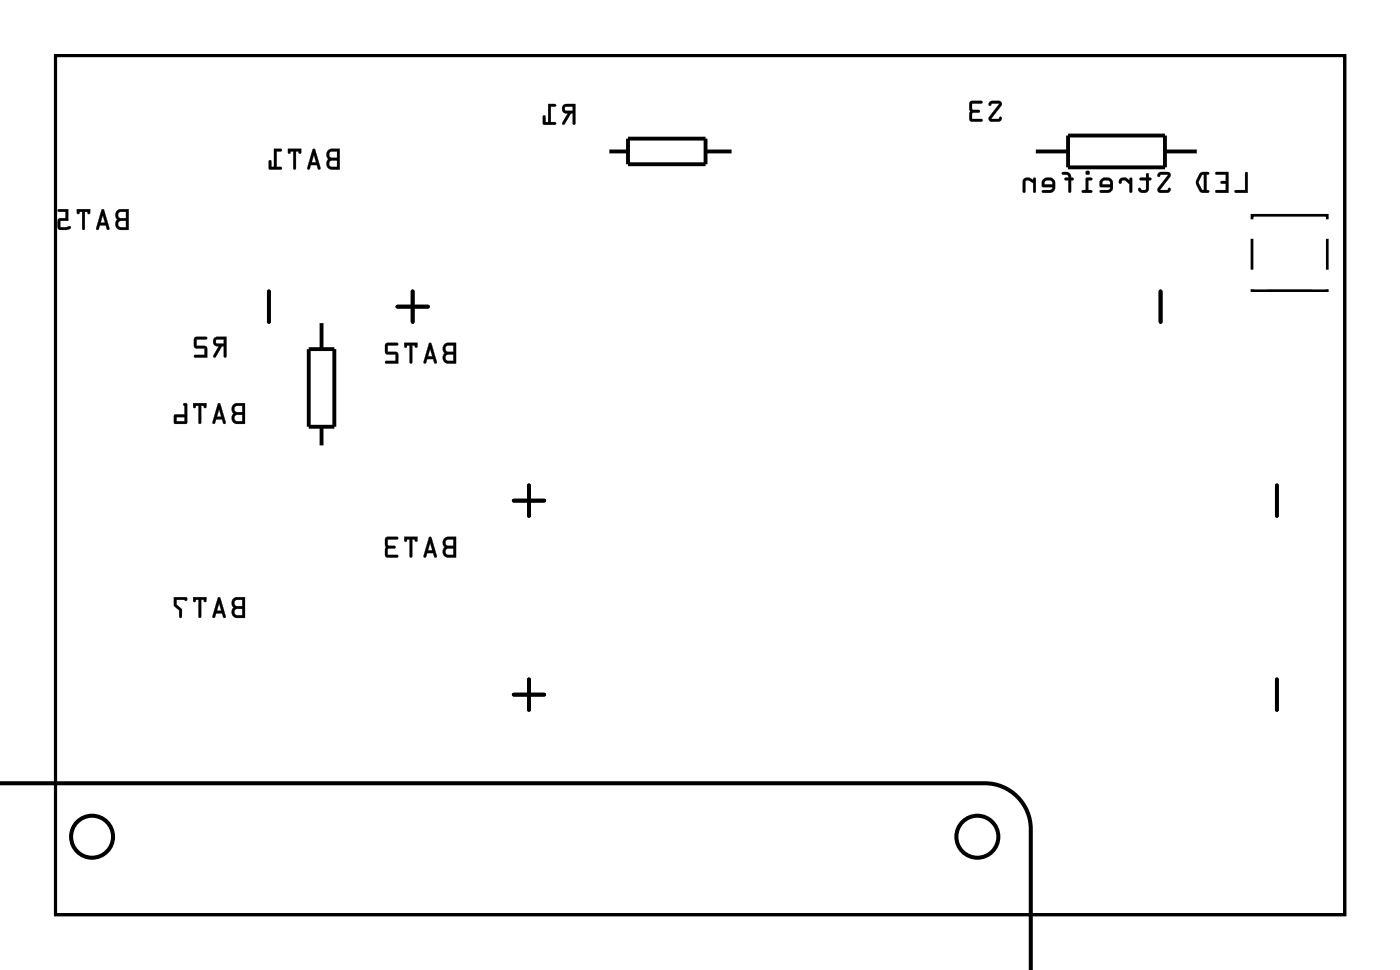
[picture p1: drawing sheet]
<svg xmlns="http://www.w3.org/2000/svg" width="92mm" height="63mm" viewBox="0 0 92 63" stroke-linecap="round" stroke-linejoin="round" font-family="sans-serif">
<path d="M3.6 3.6h84.5v56.3h-84.5z" fill="none" stroke="#000" stroke-width=".2"/>
<g fill="#000">
<path d="M7.7 13.8l-.1 .3 .1 .3-.1 .3a.36 .36 0 0 0 .3 .4h.5v-1.4h-.5zM7.8 14.5h.5v.4l-.5-.1zM7.8 13.9h.5v.4l-.5-.1zM6.7 13.7l-.4 1.3h.1l.1-.2h.4l.1 .2h.1h.1l-.4-1.2zM6.7 14.1l.2 .5h-.3zM5 13.7l.1 .3h.1v-.1h.2v1.1h.1l.1-1.1h.1l.1 .1h.1v-.3zM3.8 13.7v.2h.5v.4h-.5v.6l.2 .2h.3a.16 .16 0 0 0 .3-.1 .15 .15 0 0 0-.1-.2l-.5 .1v-.4h.5v-.8z"/>
<path d="M7.7 13.8l-.1 .3 .1 .3-.1 .3a.37 .37 0 0 0 .3 .4h.5v-1.4h-.5zM7.7 13.8l.2-.1h.5v1.4l-.5-.1a.39 .39 0 0 1-.3-.2 .39 .39 0 0 1 .1-.4l-.1-.3zM7.8 14.5h.5v.4l-.5-.1zM7.8 14.5v.3l.5 .1v-.4zM7.8 13.9h.5v.4l-.5-.1zM7.8 13.9v.3l.5 .1v-.4zM6.7 13.7l-.4 1.3h.1l.1-.2h.4l.1 .2 .1 .1 .1-.1-.4-1.2zM6.7 13.7l.1 .1 .4 1.2h-.1h-.1l-.1-.3h-.4l-.1 .3h-.1zM6.7 14.1l.2 .5h-.3zM6.7 14.1l-.1 .5h.3zM5 13.7v.2a.11 .11 0 0 0 .2 .1 .1 .1 0 0 0 0-.1h.2v1.1a.1 .1 0 0 0 .1 .1 .1 .1 0 0 0 .1-.1v-1.1h.1a.11 .11 0 0 0 .1 .1 .11 .11 0 0 0 .1 0v-.3zM5 13.7h.9l-.1 .3-.1-.1h-.1l-.1 1.1h-.1v-1.1h-.2l-.1 .1zM3.8 13.7v.2h.5v.4h-.5v.6l.2 .2 .6-.1a.1 .1 0 0 0 0-.1 .1 .1 0 0 0-.1-.1l-.5 .1v-.4h.5v-.8zM3.8 13.7h.7v.8h-.6v.4l.7-.1v.1v.1h-.6l-.2-.1v-.6h.5v-.4h-.5z"/>
<path d="M21.5 9.8l-.1 .4 .1 .2-.1 .3a.36 .36 0 0 0 .3 .4h.6v-1.4h-.6zM21.6 10.6l.5-.1v.4h-.5zM21.6 10l.5-.1v.4h-.5zM20.5 9.8l-.4 1.2 .2 .1 .1-.3h.4v.3h.1l.1-.1-.4-1.2zM20.6 10.1l.1 .5h-.3zM18.9 9.7v.4l.1-.1v-.1h.2v1.1l.1 .1 .1-1.2h.2v.1l.1 .1v-.4zM18 9.7v1.2h-.2v-.4h-.1l-.1 .5 .8 .1v-.2h-.3v-1h.3l.1-.1z"/>
<path d="M21.5 9.8l-.1 .4 .1 .2-.1 .3a.37 .37 0 0 0 .3 .4h.6v-1.4h-.6zM21.5 9.9l.2-.2h.6v1.4h-.6a.39 .39 0 0 1-.3-.3 .39 .39 0 0 1 .1-.4l-.1-.2zM21.6 10.6l.5-.1v.4h-.5zM21.6 10.6v.3h.5v-.4zM21.6 10l.5-.1v.4h-.5zM21.6 10v.3h.5v-.4zM20.5 9.7l-.4 1.3 .2 .1 .1-.3h.4v.3h.1l.1-.1-.3-1.2zM20.5 9.8h.1l.4 1.2-.1 .1-.1-.1v-.2h-.4l-.1 .3-.2-.1zM20.6 10.1l.1 .5h-.3zM20.6 10.1l-.2 .5h.3zM18.9 9.7v.3a.1 .1 0 0 0 .1 .1 .1 .1 0 0 0 0-.2h.2v1.1a.1 .1 0 0 0 .1 .1 .1 .1 0 0 0 .1-.1v-1.1h.1a.11 .11 0 0 0 .1 .2 .11 .11 0 0 0 .1-.1v-.3zM18.9 9.7h.8v.3l-.1-.1h-.2l-.1 1.2-.1-.1v-1.1h-.2l-.1 .1zM17.9 9.7l.1 1.2h-.2v-.3a.1 .1 0 0 0-.1-.1 .1 .1 0 0 0-.1 .1v.5h.8a.1 .1 0 0 0 .1-.1 .1 .1 0 0 0-.1-.1h-.3v-1h.3a.1 .1 0 0 0 .1-.1 .1 .1 0 0 0-.1-.1zM18 9.7l.5 .1-.1 .1h-.3v1h.3v.2l-.8-.1 .1-.5h.1v.4h.2z"/>
<path d="M36.9 6.9a.32 .32 0 0 0-.1 .4 .32 .32 0 0 0 .4 .1l-.4 .7 .2 .1 .4-.8h.1v.7l.1 .1 .1-1.4zM37 7h.5v.3l-.4-.1zM35.9 6.8v1.2h-.2v-.4h-.1v.5l.8 .1v-.2h-.3v-1h.3v-.1z"/>
<path d="M36.9 6.9a.32 .32 0 0 0-.1 .4 .32 .32 0 0 0 .4 .1l-.4 .6a.11 .11 0 0 0 .1 .2 .1 .1 0 0 0 .1-.1l.4-.7h.1v.7a.1 .1 0 0 0 .1 .1 .1 .1 0 0 0 .1-.1v-1.3h-.6zM36.9 6.9l.8-.1-.1 1.4-.1-.1v-.7h-.1l-.4 .7h-.2l.4-.7a.31 .31 0 0 1-.3-.1 .31 .31 0 0 1 0-.4zM37 7h.5v.3l-.4-.1zM37 7l.1 .3h.4v-.3zM35.9 6.8v1.2h-.2l.1-.4a.1 .1 0 0 0-.1-.1 .1 .1 0 0 0-.1 .1v.5l.7 .1a.1 .1 0 0 0 .1-.1 .1 .1 0 0 0-.1-.1h-.2v-1h.2a.1 .1 0 0 0 .1-.1 .1 .1 0 0 0-.1-.1zM35.9 6.8l.5 .1v.1h-.3v1h.3v.2l-.8-.1v-.5h.1v.4h.2z"/>
<path d="M64.8 6.7v.1v.1l.2-.1h.5l-.7 .8v.2l.2 .2 .5-.1 .1-.1v-.2l-.2 .2h-.5l.7-.9v-.2l-.2-.1zM63.6 6.7l-.1 1.2 .2 .1h.6v-.2h-.6v-.4h.4l.1-.1-.1-.1h-.4v-.4h.6l.1-.1z"/>
<path d="M64.8 6.7v.1a.13 .13 0 0 0 .1 .1 .13 .13 0 0 0 .1-.1h.5l-.7 .8v.3l.7 .1 .1-.3a.13 .13 0 0 0-.1 0 .13 .13 0 0 0-.1 .1h-.5l.7-.9a.21 .21 0 0 0 0-.2 .21 .21 0 0 0-.2-.1zM64.8 6.7l.6-.1a.2 .2 0 0 1 .2 .3l-.7 .9h.5l.1-.1 .1 .1-.1 .1-.5 .1a.19 .19 0 0 1-.2-.2 .19 .19 0 0 1 0-.1l.7-.9h-.5l-.2 .1zM63.6 6.7l-.1 1.2 .2 .1h.6a.1 .1 0 0 0 .1-.1 .1 .1 0 0 0-.1-.1h-.6v-.4h.4a.1 .1 0 0 0 .1-.1 .1 .1 0 0 0-.1-.1h-.4v-.4h.6a.1 .1 0 0 0 .1-.1 .1 .1 0 0 0-.1-.1zM63.6 6.7h.8l-.1 .1h-.6v.4h.4l.1 .1-.1 .1h-.4v.4h.6v.2h-.6l-.2-.1z"/>
<path d="M81.6 11.3v1.1l-.7 .1v.1h.8v-1.3zM79.6 11.3l.1 .1h.6v.5h-.3v.1h.3v.4h-.6l-.1 .2h.9v-1.3zM78.6 11.3a.81 .81 0 0 0 0 1.2l.5 .1 .1-.1-.1-.1v-1h.1v-.1h-.4zM78.8 11.4h.1v1h-.2l-.2-.5zM75.9 11.3l-.1 .2 .1 .1 .2-.2 .4 .1-.6 .8-.1 .2 .2 .1h.6l.1-.1-.1-.2-.1 .1h-.5l.7-.8v-.2l-.2-.1zM74.7 11.7v.1h.4v.6h-.3l-.1-.1-.1 .1a.35 .35 0 0 0 .3 .3 .35 .35 0 0 0 .4-.3v-.6l.1-.1-.1-.1-.1-.2h-.1v.2zM73.4 11.7l-.1 .2a.1 .1 0 0 0 .1 .1 .1 .1 0 0 0 .1-.1l.2-.1 .3 .3v.5h.1v-.9h-.1v.1l-.2-.2zM72.1 11.7l-.1 .2 .1 .3 .6 .1-.1 .1-.5 .1v.1h.6l.2-.3v-.5l-.3-.2h-.3zM72.3 11.9l.3-.1 .1 .3h-.5zM71.2 11.7l-.1 .7-.2 .1v.1h.6v-.1l-.2-.1v-.6h.2l.1-.1zM71.1 11.3a.15 .15 0 0 0 .3 0 .15 .15 0 0 0-.3 0zM69.6 11.3v.1l.4 .1v.1h-.2l-.1 .1 .3 .1v.7l.1 .1 .1-.1v-.7l.1-.1-.1-.1a.39 .39 0 0 0-.6-.3zM68.3 11.7v.2v.3l.6 .1-.1 .1-.5 .1v.1h.7l.1-.3v-.5l-.3-.2h-.3zM68.5 11.9l.3-.1 .1 .3h-.5zM67.1 11.7l-.1 .2v.7h.2v-.7l.1-.1 .4 .2v.6h.1v-.9h-.1v.1l-.3-.2z"/>
<path d="M81.6 11.3v1.1h-.6a.1 .1 0 0 0-.1 .1 .1 .1 0 0 0 .1 .1h.8v-1.3zM81.6 11.3h.1v1.3h-.8v-.1h.7zM79.6 11.3l.1 .1h.6v.5l-.2-.1a.1 .1 0 0 0-.1 .1 .1 .1 0 0 0 .1 .1h.2v.4h-.6a.1 .1 0 0 0-.1 .1 .1 .1 0 0 0 .1 .1h.8v-1.4zM79.6 11.3h.9v1.3h-.9l.1-.1h.6v-.5h-.3v-.1h.3v-.5h-.6zM78.6 11.3l-.2 .5v.3l.3 .5h.4a.1 .1 0 0 0 .1-.1 .1 .1 0 0 0-.1-.1v-1a.1 .1 0 0 0 .1-.1 .1 .1 0 0 0-.1-.1zM78.6 11.4l.2-.1h.4v.1h-.2v1.1h.2v.1h-.5l-.3-.5v-.3zM78.8 11.5l.1-.1v1h-.2l-.2-.5zM78.8 11.4l-.3 .5 .2 .5 .2 .1v-1.1zM75.9 11.3l-.1 .2a.13 .13 0 0 0 .2 .1 .13 .13 0 0 0 .1-.2l.4 .1-.6 .8v.3h.7l.1-.2a.13 .13 0 0 0-.1-.1 .13 .13 0 0 0-.1 .1h-.5l.7-.8a.21 .21 0 0 0 0-.2 .21 .21 0 0 0-.2-.2zM75.9 11.3h.6a.2 .2 0 0 1 .2 .3l-.7 .8 .5 .1 .1-.2 .1 .2-.2 .1h-.5a.19 .19 0 0 1-.1-.1 .19 .19 0 0 1 0-.2l.6-.8-.4-.1-.2 .2zM74.7 11.6v.2h.4v.6h-.3l-.1-.1h-.1a.21 .21 0 0 0 0 .3 .21 .21 0 0 0 .2 0h.3l.2-.1v-.7a.1 .1 0 0 0 .1-.1 .1 .1 0 0 0-.1-.1v-.2a.1 .1 0 0 0-.1-.1 .1 .1 0 0 0-.1 .1v.2zM74.7 11.7l.4-.1v-.2h.1l.1 .2 .1 .1-.1 .1v.6a.37 .37 0 0 1-.4 .2 .37 .37 0 0 1-.3-.2l.1-.1 .1 .1 .2 .1 .1-.1v-.6h-.4zM73.4 11.7l-.1 .2a.11 .11 0 0 0 .1 .1 .11 .11 0 0 0 .1-.1l.2-.1 .3 .3v.4a.1 .1 0 0 0 .1 .1 .1 .1 0 0 0 .1-.1v-.8a.1 .1 0 0 0-.1-.1 .1 .1 0 0 0-.1 .1v.1l-.2-.2zM73.4 11.7l.4-.1 .2 .2v-.1h.1v.9h-.1v-.5l-.3-.3h-.2l-.1 .2zM72.1 11.7l-.1 .2 .1 .3 .6 .1-.1 .1h-.5a.1 .1 0 0 0-.1 .1 .1 .1 0 0 0 .1 .1h.5l.2-.1 .1-.1v-.5l-.2-.3h-.4zM72.2 11.7l.4-.1 .3 .2v.5l-.2 .3h-.6v-.1l.5-.1 .1-.1v-.1h-.6v-.3zM72.3 11.9l.3-.1 .1 .3h-.5zM72.3 11.8l-.1 .3h.5l-.1-.3zM71.1 11.6v.8h-.1a.1 .1 0 0 0-.1 .1 .1 .1 0 0 0 .1 .1h.5a.1 .1 0 0 0 .1-.1 .1 .1 0 0 0-.1-.1h-.2v-.6h.2a.1 .1 0 0 0 .1-.1 .1 .1 0 0 0-.1-.1zM71.2 11.7h.3v.1h-.2v.7h.2v.1h-.6v-.1h.2zM71.1 11.3a.15 .15 0 0 0 .3 0 .15 .15 0 0 0-.3 0zM71.1 11.3a.15 .15 0 0 1 .3 0 .15 .15 0 0 1-.3 0zM69.6 11.3v.1l.4 .1v.1h-.2a.1 .1 0 0 0-.1 .1 .1 .1 0 0 0 .1 .1h.2v.7a.1 .1 0 0 0 .1 .1 .1 .1 0 0 0 .1-.1v-.7h.1a.1 .1 0 0 0 .1-.1 .1 .1 0 0 0-.1-.1h-.1a.39 .39 0 0 0-.6-.3zM69.6 11.3a.38 .38 0 0 1 .6 .3l.1 .1-.1 .1v.7l-.1 .1-.1-.1v-.7l-.3-.1 .3-.1v-.1l-.4-.1zM68.3 11.7l-.1 .2 .1 .3 .6 .1-.1 .1h-.5a.1 .1 0 0 0-.1 .1 .1 .1 0 0 0 .1 .1h.5l.2-.1 .1-.1v-.5l-.2-.3h-.4zM68.4 11.7l.4-.1 .3 .2v.5l-.1 .3h-.7v-.1l.5-.1 .2-.1v-.1h-.7v-.3zM68.5 11.9l.3-.1 .1 .3h-.5zM68.5 11.8l-.1 .3h.6l-.2-.3zM67.1 11.7l-.1 .2v.6a.1 .1 0 0 0 .1 .1 .1 .1 0 0 0 .1-.1v-.6l.2-.1 .3 .2v.5a.1 .1 0 0 0 .1 .1 .1 .1 0 0 0 .1-.1v-.8a.11 .11 0 0 0-.2-.1 .1 .1 0 0 0 0 .2l-.3-.2zM67.1 11.7l.3-.1 .3 .2v-.1h.1v.9h-.1v-.6l-.3-.2-.2 .1v.7h-.2v-.7z"/>
<path d="M3.6 3.6v56.3h84.5v-56.3zM3.6 3.6h84.5v56.3h-84.5z"/>
<path d="M14 22.1a.32 .32 0 0 0 0 .4 .32 .32 0 0 0 .3 .2l-.3 .7h.1l.4-.7h.2v.6l.1 .1v-1.4zM14.2 22.2h.5v.3h-.5zM12.8 22.1l-.1 .6 .2 .1h.5v.4h-.6l-.1 .2h.9l-.1-.7-.6-.1v-.4h.6l.1-.1z"/>
<path d="M14 22.1a.32 .32 0 0 0 0 .4 .32 .32 0 0 0 .3 .2l-.3 .6a.1 .1 0 0 0 0 .1 .1 .1 0 0 0 .1 0l.4-.7h.2v.6a.1 .1 0 0 0 0 .1 .1 .1 0 0 0 .1-.1v-1.3h-.6zM14.1 22.1l.7-.1v1.4l-.1-.1v-.6h-.2l-.4 .7h-.1l.3-.7a.31 .31 0 0 1-.3-.2 .31 .31 0 0 1 .1-.4zM14.2 22.3l.5-.1v.3h-.5zM14.2 22.2v.3h.5v-.3zM12.8 22.1v.7h.6v.4h-.6a.1 .1 0 0 0-.1 .1 .1 .1 0 0 0 .1 .1h.8l-.1-.7-.6-.1v-.4h.6a.1 .1 0 0 0 .1-.1 .1 .1 0 0 0-.1-.1zM12.8 22.1h.8l-.1 .1h-.6v.4l.6 .1 .1 .7h-.9l.1-.2h.6v-.4h-.5l-.2-.1z"/>
<path d="M15.3 26.5l-.1 .3 .1 .3-.1 .3a.36 .36 0 0 0 .3 .4h.6v-1.4h-.6zM15.4 27.2h.5v.4l-.5-.1zM15.4 26.6h.5v.4l-.5-.1zM14.3 26.4l-.4 1.3h.2l.1-.2h.3l.1 .2h.1h.1l-.4-1.2zM14.4 26.8l.1 .5h-.3zM12.7 26.4v.3h.1v-.1h.2v1.1h.1l.1-1.1h.1l.1 .1h.1v-.3zM12 26.4l.1 .7-.7 .1v.5h.9v-1.2l-.1-.1zM11.6 27.3h.5v.3h-.5z"/>
<path d="M15.3 26.5l-.1 .3 .1 .3-.1 .3a.37 .37 0 0 0 .3 .4h.6v-1.4h-.6zM15.3 26.5l.2-.1h.6v1.4l-.6-.1a.39 .39 0 0 1-.3-.2 .39 .39 0 0 1 .1-.4l-.1-.3zM15.4 27.2h.5v.4l-.5-.1zM15.4 27.2v.3l.5 .1v-.4zM15.4 26.6h.5v.4l-.5-.1zM15.4 26.6v.3l.5 .1v-.4zM14.3 26.4l-.4 1.3h.2l.1-.2h.3l.1 .2 .1 .1 .1-.1-.4-1.2zM14.3 26.4l.1 .1 .4 1.2h-.1h-.1v-.3h-.4l-.1 .3h-.2zM14.3 26.8l.2 .5h-.3zM14.4 26.8l-.2 .5h.3zM12.6 26.4v.2a.11 .11 0 0 0 .2 .1 .1 .1 0 0 0 0-.1h.2v1.1a.1 .1 0 0 0 .1 .1 .1 .1 0 0 0 .1-.1v-1.1h.1a.11 .11 0 0 0 .1 .1 .11 .11 0 0 0 .1 0v-.3zM12.7 26.4h.8v.3l-.1-.1h-.2l-.1 1.1h-.1v-1.1h-.2l-.1 .1zM12 26.4l.1 .7-.7 .1v.6l.9-.1v-1.2l-.1-.1zM12 26.4l.3 .1-.1 1.2h-.7l-.1-.5 .7-.1zM11.6 27.3h.5v.3h-.5zM11.6 27.3v.3h.5v-.3z"/>
<path d="M29.1 22.5l-.1 .4 .1 .2-.1 .3a.36 .36 0 0 0 .4 .4h.5v-1.4h-.5zM29.2 23.3l.5-.1v.4h-.5zM29.2 22.7l.5-.1v.4h-.5zM28.1 22.5l-.3 1.2 .1 .1 .1-.3h.4l.1 .3h.1v-.1l-.3-1.2zM28.2 22.8l.1 .5h-.3zM26.5 22.4v.4l.1-.1 .1-.1h.1v1.1l.2 .1v-1.2h.2v.1l.1 .1 .1-.4zM25.3 22.5l-.1 .6 .2 .1h.5v.4h-.6l-.1 .1 .9 .1-.1-.7-.6-.1v-.4h.6l.1-.1z"/>
<path d="M29.1 35.2l-.1 .4 .1 .2-.1 .3a.36 .36 0 0 0 .4 .4h.5v-1.4h-.5zM29.2 36l.5-.1v.4h-.5zM29.2 35.4l.5-.1v.4h-.5zM28.1 35.2l-.3 1.2 .1 .1 .1-.3h.4l.1 .3h.1v-.1l-.3-1.2zM28.2 35.5l.1 .5h-.3zM26.5 35.1v.4l.1-.1 .1-.1h.1v1.1l.2 .1v-1.2h.2v.1l.1 .1 .1-.4zM25.3 35.2l-.1 1.2 .2 .1h.6v-.2h-.6v-.4h.5v-.1v-.1h-.5v-.4h.6l.1-.1z"/>
<path d="M29.1 22.5l-.1 .4 .1 .2-.1 .3a.37 .37 0 0 0 .4 .4h.5v-1.4h-.5zM29.1 22.6l.3-.2h.5v1.4h-.5a.39 .39 0 0 1-.4-.3 .39 .39 0 0 1 .1-.4l-.1-.2zM29.2 23.3l.5-.1v.4h-.5zM29.2 23.3v.3h.5v-.4zM29.2 22.7l.5-.1v.4h-.5zM29.2 22.7v.3h.5v-.4zM28.1 22.4l-.4 1.3 .2 .1 .1-.3h.4l.1 .3h.1v-.1l-.3-1.2zM28.1 22.5h.2l.3 1.2v.1l-.2-.1v-.2h-.4l-.1 .3-.2-.1zM28.2 22.8l.1 .5h-.3zM28.2 22.8l-.2 .5h.3zM26.5 22.4v.3a.1 .1 0 0 0 .1 .1 .11 .11 0 0 0 .1-.2h.1v1.1a.1 .1 0 0 0 .1 .1 .1 .1 0 0 0 .1-.1v-1.1h.2a.11 .11 0 0 0 0 .2 .11 .11 0 0 0 .2-.1v-.3zM26.5 22.4h.9l-.1 .3-.1-.1h-.2v1.2l-.2-.1v-1.1h-.1l-.2 .1zM25.3 22.5v.7h.6v.4h-.6a.1 .1 0 0 0-.1 .1 .1 .1 0 0 0 .1 .1h.8l-.1-.7-.6-.1v-.4h.6a.1 .1 0 0 0 .1-.1 .1 .1 0 0 0-.1-.1zM25.3 22.5h.8l-.1 .1h-.6v.4l.6 .1 .1 .7-.9-.1 .1-.1h.6v-.4h-.5l-.2-.1z"/>
<path d="M29.1 35.2l-.1 .4 .1 .2-.1 .3a.37 .37 0 0 0 .4 .4h.5v-1.4h-.5zM29.1 35.3l.3-.2h.5v1.4h-.5a.39 .39 0 0 1-.4-.3 .39 .39 0 0 1 .1-.4l-.1-.2zM29.2 36l.5-.1v.4h-.5zM29.2 36v.3h.5v-.4zM29.2 35.4l.5-.1v.4h-.5zM29.2 35.4v.3h.5v-.4zM28.1 35.1l-.4 1.3 .2 .1 .1-.3h.4l.1 .3h.1v-.1l-.3-1.2zM28.1 35.2h.2l.3 1.2v.1l-.2-.1v-.2h-.4l-.1 .3-.2-.1zM28.2 35.5l.1 .5h-.3zM28.2 35.5l-.2 .5h.3zM26.5 35.1v.3a.1 .1 0 0 0 .1 .1 .11 .11 0 0 0 .1-.2h.1v1.1a.1 .1 0 0 0 .1 .1 .1 .1 0 0 0 .1-.1v-1.1h.2a.11 .11 0 0 0 0 .2 .11 .11 0 0 0 .2-.1v-.3zM26.5 35.1h.9l-.1 .3-.1-.1h-.2v1.2l-.2-.1v-1.1h-.1l-.2 .1zM25.3 35.2l-.1 1.2 .2 .1h.6a.1 .1 0 0 0 .1-.1 .1 .1 0 0 0-.1-.1h-.6v-.4h.4a.1 .1 0 0 0 .1-.1 .1 .1 0 0 0-.1-.1h-.4v-.4h.6a.1 .1 0 0 0 .1-.1 .1 .1 0 0 0-.1-.1zM25.3 35.2h.8l-.1 .1h-.6v.4h.5v.1v.1h-.5v.4h.6v.2h-.6l-.2-.1z"/>
<path d="M15.3 39.2l-.1 .3 .1 .3-.1 .3a.36 .36 0 0 0 .3 .4h.6v-1.4h-.6zM15.4 39.9h.5v.4l-.5-.1zM15.4 39.3h.5v.4l-.5-.1zM14.3 39.1l-.4 1.3h.2l.1-.2h.3l.1 .2h.1h.1l-.4-1.2zM14.4 39.5l.1 .5h-.3zM12.7 39.1v.3h.1v-.1h.2v1.1h.1l.1-1.1h.1l.1 .1h.1v-.3zM11.4 39.1v.6l.3 .3v.4h.2v-.5l-.3-.3v-.3h.5h.1l.1-.2z"/>
<path d="M15.3 39.2l-.1 .3 .1 .3-.1 .3a.37 .37 0 0 0 .3 .4h.6v-1.4h-.6zM15.3 39.2l.2-.1h.6v1.4l-.6-.1a.39 .39 0 0 1-.3-.2 .39 .39 0 0 1 .1-.4l-.1-.3zM15.4 39.9h.5v.4l-.5-.1zM15.4 39.9v.3l.5 .1v-.4zM15.4 39.3h.5v.4l-.5-.1zM15.4 39.3v.3l.5 .1v-.4zM14.3 39.1l-.4 1.3h.2l.1-.2h.3l.1 .2 .1 .1 .1-.1-.4-1.2zM14.3 39.1l.1 .1 .4 1.2h-.1h-.1v-.3h-.4l-.1 .3h-.2zM14.3 39.5l.2 .5h-.3zM14.4 39.5l-.2 .5h.3zM12.6 39.1v.2a.11 .11 0 0 0 .2 .1 .1 .1 0 0 0 0-.1h.2v1.1a.1 .1 0 0 0 .1 .1 .1 .1 0 0 0 .1-.1v-1.1h.1a.11 .11 0 0 0 .1 .1 .11 .11 0 0 0 .1 0v-.3zM12.7 39.1h.8v.3l-.1-.1h-.2l-.1 1.1h-.1v-1.1h-.2l-.1 .1zM11.4 39.1v.6l.3 .3v.4a.1 .1 0 0 0 .1 .1 .1 .1 0 0 0 .1-.1v-.5l-.3-.3v-.3h.5h.1l.1-.2zM11.4 39.1h.8v.2h-.1h-.5v.3l.3 .3v.5h-.1v-.4l-.4-.3z"/>
</g>
<g fill="none" stroke="#000" stroke-width=".25">
<path d="M17.6 19.1v2M27 19.1v2M39.8 9.9h1.3M41.1 9.1h5.1v1.7h-5.1zM46.2 9.9h1.9M67.7 9.9h2.3M70 8.9h6.3v2.1h-6.3zM76 19.1v2M76.3 9.9h2.2M20.2 22.9h1.7v5h-1.7zM21.1 21v1.9M21.1 27.9v1.4"/>
<path d="M26 20.1h2M33.7 32.8h2M34.7 31.8v2M83.7 31.8v2M33.7 45.5h2M34.7 44.5v2M83.7 44.5v2"/>
</g>
<g fill="none" stroke="#000" stroke-width=".26">
<path d="M0 51.3h64.5a3 3 0 0 1 3 3v9.2"/>
<circle cx="6" cy="54.8" r="1.38"/>
<circle cx="64" cy="54.8" r="1.38"/>
</g>
<path d="M82 14.1h5v4.9h-5z" fill="none" stroke="#000" stroke-width=".18"/>
<circle cx="21.1" cy="20.1" r=".7" fill="#fff"/>
<circle cx="21.1" cy="20.1" r=".7" fill="none" stroke="#fff" stroke-width=".76" stroke-linecap="butt"/>
<circle cx="21.1" cy="30.2" r=".7" fill="#fff"/>
<circle cx="21.1" cy="30.2" r=".7" fill="none" stroke="#fff" stroke-width=".76" stroke-linecap="butt"/>
<circle cx="59.2" cy="55.6" r=".74" fill="#fff"/>
<circle cx="59.2" cy="55.6" r=".74" fill="none" stroke="#fff" stroke-width=".25"/>
<circle cx="56.6" cy="55.6" r=".74" fill="#fff"/>
<circle cx="56.6" cy="55.6" r=".74" fill="none" stroke="#fff" stroke-width=".25"/>
<circle cx="54.1" cy="55.6" r=".74" fill="#fff"/>
<circle cx="54.1" cy="55.6" r=".74" fill="none" stroke="#fff" stroke-width=".25"/>
<circle cx="51.5" cy="55.6" r=".74" fill="#fff"/>
<circle cx="51.5" cy="55.6" r=".74" fill="none" stroke="#fff" stroke-width=".25"/>
<circle cx="49" cy="55.6" r=".74" fill="#fff"/>
<circle cx="49" cy="55.6" r=".74" fill="none" stroke="#fff" stroke-width=".25"/>
<circle cx="46.5" cy="55.6" r=".74" fill="#fff"/>
<circle cx="46.5" cy="55.6" r=".74" fill="none" stroke="#fff" stroke-width=".25"/>
<circle cx="43.9" cy="55.6" r=".74" fill="#fff"/>
<circle cx="43.9" cy="55.6" r=".74" fill="none" stroke="#fff" stroke-width=".25"/>
<circle cx="41.4" cy="55.6" r=".74" fill="#fff"/>
<circle cx="41.4" cy="55.6" r=".74" fill="none" stroke="#fff" stroke-width=".25"/>
<circle cx="38.8" cy="55.6" r=".74" fill="#fff"/>
<circle cx="38.8" cy="55.6" r=".74" fill="none" stroke="#fff" stroke-width=".25"/>
<circle cx="36.3" cy="55.6" r=".74" fill="#fff"/>
<circle cx="36.3" cy="55.6" r=".74" fill="none" stroke="#fff" stroke-width=".25"/>
<circle cx="33.8" cy="55.6" r=".74" fill="#fff"/>
<circle cx="33.8" cy="55.6" r=".74" fill="none" stroke="#fff" stroke-width=".25"/>
<circle cx="31.2" cy="55.6" r=".74" fill="#fff"/>
<circle cx="31.2" cy="55.6" r=".74" fill="none" stroke="#fff" stroke-width=".25"/>
<circle cx="28.7" cy="55.6" r=".74" fill="#fff"/>
<circle cx="28.7" cy="55.6" r=".74" fill="none" stroke="#fff" stroke-width=".25"/>
<circle cx="26.1" cy="55.6" r=".74" fill="#fff"/>
<circle cx="26.1" cy="55.6" r=".74" fill="none" stroke="#fff" stroke-width=".25"/>
<circle cx="23.6" cy="55.6" r=".74" fill="#fff"/>
<circle cx="23.6" cy="55.6" r=".74" fill="none" stroke="#fff" stroke-width=".25"/>
<circle cx="21.1" cy="55.6" r=".74" fill="#fff"/>
<circle cx="21.1" cy="55.6" r=".74" fill="none" stroke="#fff" stroke-width=".25"/>
<circle cx="18.5" cy="55.6" r=".74" fill="#fff"/>
<circle cx="18.5" cy="55.6" r=".74" fill="none" stroke="#fff" stroke-width=".25"/>
<circle cx="16" cy="55.6" r=".74" fill="#fff"/>
<circle cx="16" cy="55.6" r=".74" fill="none" stroke="#fff" stroke-width=".25"/>
<circle cx="13.4" cy="55.6" r=".74" fill="#fff"/>
<circle cx="13.4" cy="55.6" r=".74" fill="none" stroke="#fff" stroke-width=".25"/>
<circle cx="10.9" cy="55.6" r=".74" fill="#fff"/>
<circle cx="10.9" cy="55.6" r=".74" fill="none" stroke="#fff" stroke-width=".25"/>
<circle cx="10.9" cy="53.1" r=".74" fill="#fff"/>
<circle cx="10.9" cy="53.1" r=".74" fill="none" stroke="#fff" stroke-width=".25"/>
<circle cx="13.4" cy="53.1" r=".74" fill="#fff"/>
<circle cx="13.4" cy="53.1" r=".74" fill="none" stroke="#fff" stroke-width=".25"/>
<circle cx="16" cy="53.1" r=".74" fill="#fff"/>
<circle cx="16" cy="53.1" r=".74" fill="none" stroke="#fff" stroke-width=".25"/>
<circle cx="18.5" cy="53.1" r=".74" fill="#fff"/>
<circle cx="18.5" cy="53.1" r=".74" fill="none" stroke="#fff" stroke-width=".25"/>
<circle cx="21.1" cy="53.1" r=".74" fill="#fff"/>
<circle cx="21.1" cy="53.1" r=".74" fill="none" stroke="#fff" stroke-width=".25"/>
<circle cx="23.6" cy="53.1" r=".74" fill="#fff"/>
<circle cx="23.6" cy="53.1" r=".74" fill="none" stroke="#fff" stroke-width=".25"/>
<circle cx="26.1" cy="53.1" r=".74" fill="#fff"/>
<circle cx="26.1" cy="53.1" r=".74" fill="none" stroke="#fff" stroke-width=".25"/>
<circle cx="28.7" cy="53.1" r=".74" fill="#fff"/>
<circle cx="28.7" cy="53.1" r=".74" fill="none" stroke="#fff" stroke-width=".25"/>
<circle cx="31.2" cy="53.1" r=".74" fill="#fff"/>
<circle cx="31.2" cy="53.1" r=".74" fill="none" stroke="#fff" stroke-width=".25"/>
<circle cx="33.8" cy="53.1" r=".74" fill="#fff"/>
<circle cx="33.8" cy="53.1" r=".74" fill="none" stroke="#fff" stroke-width=".25"/>
<circle cx="36.3" cy="53.1" r=".74" fill="#fff"/>
<circle cx="36.3" cy="53.1" r=".74" fill="none" stroke="#fff" stroke-width=".25"/>
<circle cx="38.8" cy="53.1" r=".74" fill="#fff"/>
<circle cx="38.8" cy="53.1" r=".74" fill="none" stroke="#fff" stroke-width=".25"/>
<circle cx="41.4" cy="53.1" r=".74" fill="#fff"/>
<circle cx="41.4" cy="53.1" r=".74" fill="none" stroke="#fff" stroke-width=".25"/>
<circle cx="43.9" cy="53.1" r=".74" fill="#fff"/>
<circle cx="43.9" cy="53.1" r=".74" fill="none" stroke="#fff" stroke-width=".25"/>
<circle cx="46.5" cy="53.1" r=".74" fill="#fff"/>
<circle cx="46.5" cy="53.1" r=".74" fill="none" stroke="#fff" stroke-width=".25"/>
<circle cx="49" cy="53.1" r=".74" fill="#fff"/>
<circle cx="49" cy="53.1" r=".74" fill="none" stroke="#fff" stroke-width=".25"/>
<circle cx="51.5" cy="53.1" r=".74" fill="#fff"/>
<circle cx="51.5" cy="53.1" r=".74" fill="none" stroke="#fff" stroke-width=".25"/>
<circle cx="54.1" cy="53.1" r=".74" fill="#fff"/>
<circle cx="54.1" cy="53.1" r=".74" fill="none" stroke="#fff" stroke-width=".25"/>
<circle cx="56.6" cy="53.1" r=".74" fill="#fff"/>
<circle cx="56.6" cy="53.1" r=".74" fill="none" stroke="#fff" stroke-width=".25"/>
<circle cx="59.2" cy="53.1" r=".74" fill="#fff"/>
<circle cx="59.2" cy="53.1" r=".74" fill="none" stroke="#fff" stroke-width=".25"/>
<circle cx="49" cy="9.9" r=".7" fill="#fff"/>
<circle cx="49" cy="9.9" r=".7" fill="none" stroke="#fff" stroke-width=".76" stroke-linecap="butt"/>
<circle cx="38.8" cy="9.9" r=".7" fill="#fff"/>
<circle cx="38.8" cy="9.9" r=".7" fill="none" stroke="#fff" stroke-width=".76" stroke-linecap="butt"/>
<circle cx="78.5" cy="20.1" r=".87" fill="#fff"/>
<circle cx="78.5" cy="20.1" r=".87" fill="none" stroke="#fff" stroke-width=".82" stroke-linecap="butt"/>
<circle cx="23.6" cy="20.1" r=".87" fill="#fff"/>
<circle cx="23.6" cy="20.1" r=".87" fill="none" stroke="#fff" stroke-width=".82" stroke-linecap="butt"/>
<circle cx="33.8" cy="20.1" r="1.59" fill="#fff"/>
<circle cx="33.8" cy="20.1" r="1.59" fill="none" stroke="#fff" stroke-width=".25"/>
<circle cx="68.3" cy="20.1" r="1.59" fill="#fff"/>
<circle cx="68.3" cy="20.1" r="1.59" fill="none" stroke="#fff" stroke-width=".25"/>
<circle cx="23.6" cy="12.6" r=".85" fill="#fff"/>
<circle cx="23.6" cy="12.6" r=".85" fill="none" stroke="#fff" stroke-width=".25"/>
<circle cx="78.5" cy="20.1" r=".87" fill="#fff"/>
<circle cx="78.5" cy="20.1" r=".87" fill="none" stroke="#fff" stroke-width=".82" stroke-linecap="butt"/>
<circle cx="23.6" cy="20.1" r=".87" fill="#fff"/>
<circle cx="23.6" cy="20.1" r=".87" fill="none" stroke="#fff" stroke-width=".82" stroke-linecap="butt"/>
<circle cx="33.8" cy="20.1" r="1.59" fill="#fff"/>
<circle cx="33.8" cy="20.1" r="1.59" fill="none" stroke="#fff" stroke-width=".25"/>
<circle cx="68.3" cy="20.1" r="1.59" fill="#fff"/>
<circle cx="68.3" cy="20.1" r="1.59" fill="none" stroke="#fff" stroke-width=".25"/>
<circle cx="23.6" cy="12.6" r=".85" fill="#fff"/>
<circle cx="23.6" cy="12.6" r=".85" fill="none" stroke="#fff" stroke-width=".25"/>
<circle cx="78.5" cy="20.1" r=".87" fill="#fff"/>
<circle cx="78.5" cy="20.1" r=".87" fill="none" stroke="#fff" stroke-width=".82" stroke-linecap="butt"/>
<circle cx="23.6" cy="20.1" r=".87" fill="#fff"/>
<circle cx="23.6" cy="20.1" r=".87" fill="none" stroke="#fff" stroke-width=".82" stroke-linecap="butt"/>
<circle cx="33.8" cy="20.1" r="1.59" fill="#fff"/>
<circle cx="33.8" cy="20.1" r="1.59" fill="none" stroke="#fff" stroke-width=".25"/>
<circle cx="68.3" cy="20.1" r="1.59" fill="#fff"/>
<circle cx="68.3" cy="20.1" r="1.59" fill="none" stroke="#fff" stroke-width=".25"/>
<circle cx="23.6" cy="12.6" r=".85" fill="#fff"/>
<circle cx="23.6" cy="12.6" r=".85" fill="none" stroke="#fff" stroke-width=".25"/>
<circle cx="78.5" cy="20.1" r=".87" fill="#fff"/>
<circle cx="78.5" cy="20.1" r=".87" fill="none" stroke="#fff" stroke-width=".82" stroke-linecap="butt"/>
<circle cx="23.6" cy="20.1" r=".87" fill="#fff"/>
<circle cx="23.6" cy="20.1" r=".87" fill="none" stroke="#fff" stroke-width=".82" stroke-linecap="butt"/>
<circle cx="33.8" cy="20.1" r="1.59" fill="#fff"/>
<circle cx="33.8" cy="20.1" r="1.59" fill="none" stroke="#fff" stroke-width=".25"/>
<circle cx="68.3" cy="20.1" r="1.59" fill="#fff"/>
<circle cx="68.3" cy="20.1" r="1.59" fill="none" stroke="#fff" stroke-width=".25"/>
<circle cx="23.6" cy="12.6" r=".85" fill="#fff"/>
<circle cx="23.6" cy="12.6" r=".85" fill="none" stroke="#fff" stroke-width=".25"/>
<circle cx="86.1" cy="32.8" r=".87" fill="#fff"/>
<circle cx="86.1" cy="32.8" r=".87" fill="none" stroke="#fff" stroke-width=".82" stroke-linecap="butt"/>
<circle cx="31.2" cy="32.8" r=".87" fill="#fff"/>
<circle cx="31.2" cy="32.8" r=".87" fill="none" stroke="#fff" stroke-width=".82" stroke-linecap="butt"/>
<circle cx="41.4" cy="32.8" r="1.59" fill="#fff"/>
<circle cx="41.4" cy="32.8" r="1.59" fill="none" stroke="#fff" stroke-width=".25"/>
<circle cx="75.9" cy="32.8" r="1.59" fill="#fff"/>
<circle cx="75.9" cy="32.8" r="1.59" fill="none" stroke="#fff" stroke-width=".25"/>
<circle cx="31.2" cy="25.3" r=".85" fill="#fff"/>
<circle cx="31.2" cy="25.3" r=".85" fill="none" stroke="#fff" stroke-width=".25"/>
<circle cx="86.1" cy="32.8" r=".87" fill="#fff"/>
<circle cx="86.1" cy="32.8" r=".87" fill="none" stroke="#fff" stroke-width=".82" stroke-linecap="butt"/>
<circle cx="31.2" cy="32.8" r=".87" fill="#fff"/>
<circle cx="31.2" cy="32.8" r=".87" fill="none" stroke="#fff" stroke-width=".82" stroke-linecap="butt"/>
<circle cx="41.4" cy="32.8" r="1.59" fill="#fff"/>
<circle cx="41.4" cy="32.8" r="1.59" fill="none" stroke="#fff" stroke-width=".25"/>
<circle cx="75.9" cy="32.8" r="1.59" fill="#fff"/>
<circle cx="75.9" cy="32.8" r="1.59" fill="none" stroke="#fff" stroke-width=".25"/>
<circle cx="31.2" cy="25.3" r=".85" fill="#fff"/>
<circle cx="31.2" cy="25.3" r=".85" fill="none" stroke="#fff" stroke-width=".25"/>
<circle cx="86.1" cy="32.8" r=".87" fill="#fff"/>
<circle cx="86.1" cy="32.8" r=".87" fill="none" stroke="#fff" stroke-width=".82" stroke-linecap="butt"/>
<circle cx="31.2" cy="32.8" r=".87" fill="#fff"/>
<circle cx="31.2" cy="32.8" r=".87" fill="none" stroke="#fff" stroke-width=".82" stroke-linecap="butt"/>
<circle cx="41.4" cy="32.8" r="1.59" fill="#fff"/>
<circle cx="41.4" cy="32.8" r="1.59" fill="none" stroke="#fff" stroke-width=".25"/>
<circle cx="75.9" cy="32.8" r="1.59" fill="#fff"/>
<circle cx="75.9" cy="32.8" r="1.59" fill="none" stroke="#fff" stroke-width=".25"/>
<circle cx="31.2" cy="25.3" r=".85" fill="#fff"/>
<circle cx="31.2" cy="25.3" r=".85" fill="none" stroke="#fff" stroke-width=".25"/>
<circle cx="86.1" cy="32.8" r=".87" fill="#fff"/>
<circle cx="86.1" cy="32.8" r=".87" fill="none" stroke="#fff" stroke-width=".82" stroke-linecap="butt"/>
<circle cx="31.2" cy="32.8" r=".87" fill="#fff"/>
<circle cx="31.2" cy="32.8" r=".87" fill="none" stroke="#fff" stroke-width=".82" stroke-linecap="butt"/>
<circle cx="41.4" cy="32.8" r="1.59" fill="#fff"/>
<circle cx="41.4" cy="32.8" r="1.59" fill="none" stroke="#fff" stroke-width=".25"/>
<circle cx="75.9" cy="32.8" r="1.59" fill="#fff"/>
<circle cx="75.9" cy="32.8" r="1.59" fill="none" stroke="#fff" stroke-width=".25"/>
<circle cx="31.2" cy="25.3" r=".85" fill="#fff"/>
<circle cx="31.2" cy="25.3" r=".85" fill="none" stroke="#fff" stroke-width=".25"/>
<circle cx="86.1" cy="45.5" r=".87" fill="#fff"/>
<circle cx="86.1" cy="45.5" r=".87" fill="none" stroke="#fff" stroke-width=".82" stroke-linecap="butt"/>
<circle cx="31.2" cy="45.5" r=".87" fill="#fff"/>
<circle cx="31.2" cy="45.5" r=".87" fill="none" stroke="#fff" stroke-width=".82" stroke-linecap="butt"/>
<circle cx="41.4" cy="45.5" r="1.59" fill="#fff"/>
<circle cx="41.4" cy="45.5" r="1.59" fill="none" stroke="#fff" stroke-width=".25"/>
<circle cx="75.9" cy="45.5" r="1.59" fill="#fff"/>
<circle cx="75.9" cy="45.5" r="1.59" fill="none" stroke="#fff" stroke-width=".25"/>
<circle cx="31.2" cy="38" r=".85" fill="#fff"/>
<circle cx="31.2" cy="38" r=".85" fill="none" stroke="#fff" stroke-width=".25"/>
<circle cx="86.1" cy="45.5" r=".87" fill="#fff"/>
<circle cx="86.1" cy="45.5" r=".87" fill="none" stroke="#fff" stroke-width=".82" stroke-linecap="butt"/>
<circle cx="31.2" cy="45.5" r=".87" fill="#fff"/>
<circle cx="31.2" cy="45.5" r=".87" fill="none" stroke="#fff" stroke-width=".82" stroke-linecap="butt"/>
<circle cx="41.4" cy="45.5" r="1.59" fill="#fff"/>
<circle cx="41.4" cy="45.5" r="1.59" fill="none" stroke="#fff" stroke-width=".25"/>
<circle cx="75.9" cy="45.5" r="1.59" fill="#fff"/>
<circle cx="75.9" cy="45.5" r="1.59" fill="none" stroke="#fff" stroke-width=".25"/>
<circle cx="31.2" cy="38" r=".85" fill="#fff"/>
<circle cx="31.2" cy="38" r=".85" fill="none" stroke="#fff" stroke-width=".25"/>
<circle cx="86.1" cy="45.5" r=".87" fill="#fff"/>
<circle cx="86.1" cy="45.5" r=".87" fill="none" stroke="#fff" stroke-width=".82" stroke-linecap="butt"/>
<circle cx="31.2" cy="45.5" r=".87" fill="#fff"/>
<circle cx="31.2" cy="45.5" r=".87" fill="none" stroke="#fff" stroke-width=".82" stroke-linecap="butt"/>
<circle cx="41.4" cy="45.5" r="1.59" fill="#fff"/>
<circle cx="41.4" cy="45.5" r="1.59" fill="none" stroke="#fff" stroke-width=".25"/>
<circle cx="75.9" cy="45.5" r="1.59" fill="#fff"/>
<circle cx="75.9" cy="45.5" r="1.59" fill="none" stroke="#fff" stroke-width=".25"/>
<circle cx="31.2" cy="38" r=".85" fill="#fff"/>
<circle cx="31.2" cy="38" r=".85" fill="none" stroke="#fff" stroke-width=".25"/>
<circle cx="86.1" cy="45.5" r=".87" fill="#fff"/>
<circle cx="86.1" cy="45.5" r=".87" fill="none" stroke="#fff" stroke-width=".82" stroke-linecap="butt"/>
<circle cx="31.2" cy="45.5" r=".87" fill="#fff"/>
<circle cx="31.2" cy="45.5" r=".87" fill="none" stroke="#fff" stroke-width=".82" stroke-linecap="butt"/>
<circle cx="41.4" cy="45.5" r="1.59" fill="#fff"/>
<circle cx="41.4" cy="45.5" r="1.59" fill="none" stroke="#fff" stroke-width=".25"/>
<circle cx="75.9" cy="45.5" r="1.59" fill="#fff"/>
<circle cx="75.9" cy="45.5" r="1.59" fill="none" stroke="#fff" stroke-width=".25"/>
<circle cx="31.2" cy="38" r=".85" fill="#fff"/>
<circle cx="31.2" cy="38" r=".85" fill="none" stroke="#fff" stroke-width=".25"/>
<path d="M81.2 14.5h1.7v1h-1.7z" fill="#fff"/>
<path d="M81.2 14.5h1.7v1h-1.7z" fill="none" stroke="#fff" stroke-width=".25"/>
<path d="M81.2 17.8h1.7v1h-1.7z" fill="#fff"/>
<path d="M81.2 17.8h1.7v1h-1.7z" fill="none" stroke="#fff" stroke-width=".25"/>
<path d="M86.1 14.5h1.7v1h-1.7z" fill="#fff"/>
<path d="M86.1 14.5h1.7v1h-1.7z" fill="none" stroke="#fff" stroke-width=".25"/>
<path d="M86.1 17.8h1.7v1h-1.7z" fill="#fff"/>
<path d="M86.1 17.8h1.7v1h-1.7z" fill="none" stroke="#fff" stroke-width=".25"/>
<circle cx="20" cy="20.1" r=".87" fill="#fff"/>
<circle cx="20" cy="20.1" r=".87" fill="none" stroke="#fff" stroke-width=".82" stroke-linecap="butt"/>
<circle cx="9.9" cy="20.1" r="1.59" fill="#fff"/>
<circle cx="9.9" cy="20.1" r="1.59" fill="none" stroke="#fff" stroke-width=".25"/>
<circle cx="20" cy="20.1" r=".87" fill="#fff"/>
<circle cx="20" cy="20.1" r=".87" fill="none" stroke="#fff" stroke-width=".82" stroke-linecap="butt"/>
<circle cx="9.9" cy="20.1" r="1.59" fill="#fff"/>
<circle cx="9.9" cy="20.1" r="1.59" fill="none" stroke="#fff" stroke-width=".25"/>
<circle cx="20" cy="20.1" r=".87" fill="#fff"/>
<circle cx="20" cy="20.1" r=".87" fill="none" stroke="#fff" stroke-width=".82" stroke-linecap="butt"/>
<circle cx="9.9" cy="20.1" r="1.59" fill="#fff"/>
<circle cx="9.9" cy="20.1" r="1.59" fill="none" stroke="#fff" stroke-width=".25"/>
<circle cx="20" cy="20.1" r=".87" fill="#fff"/>
<circle cx="20" cy="20.1" r=".87" fill="none" stroke="#fff" stroke-width=".82" stroke-linecap="butt"/>
<circle cx="9.9" cy="20.1" r="1.59" fill="#fff"/>
<circle cx="9.9" cy="20.1" r="1.59" fill="none" stroke="#fff" stroke-width=".25"/>
<circle cx="79.5" cy="9.9" r=".7" fill="#fff"/>
<circle cx="79.5" cy="9.9" r=".7" fill="none" stroke="#fff" stroke-width=".76" stroke-linecap="butt"/>
<circle cx="66.8" cy="9.9" r=".7" fill="#fff"/>
<circle cx="66.8" cy="9.9" r=".7" fill="none" stroke="#fff" stroke-width=".76" stroke-linecap="butt"/>
</svg>
